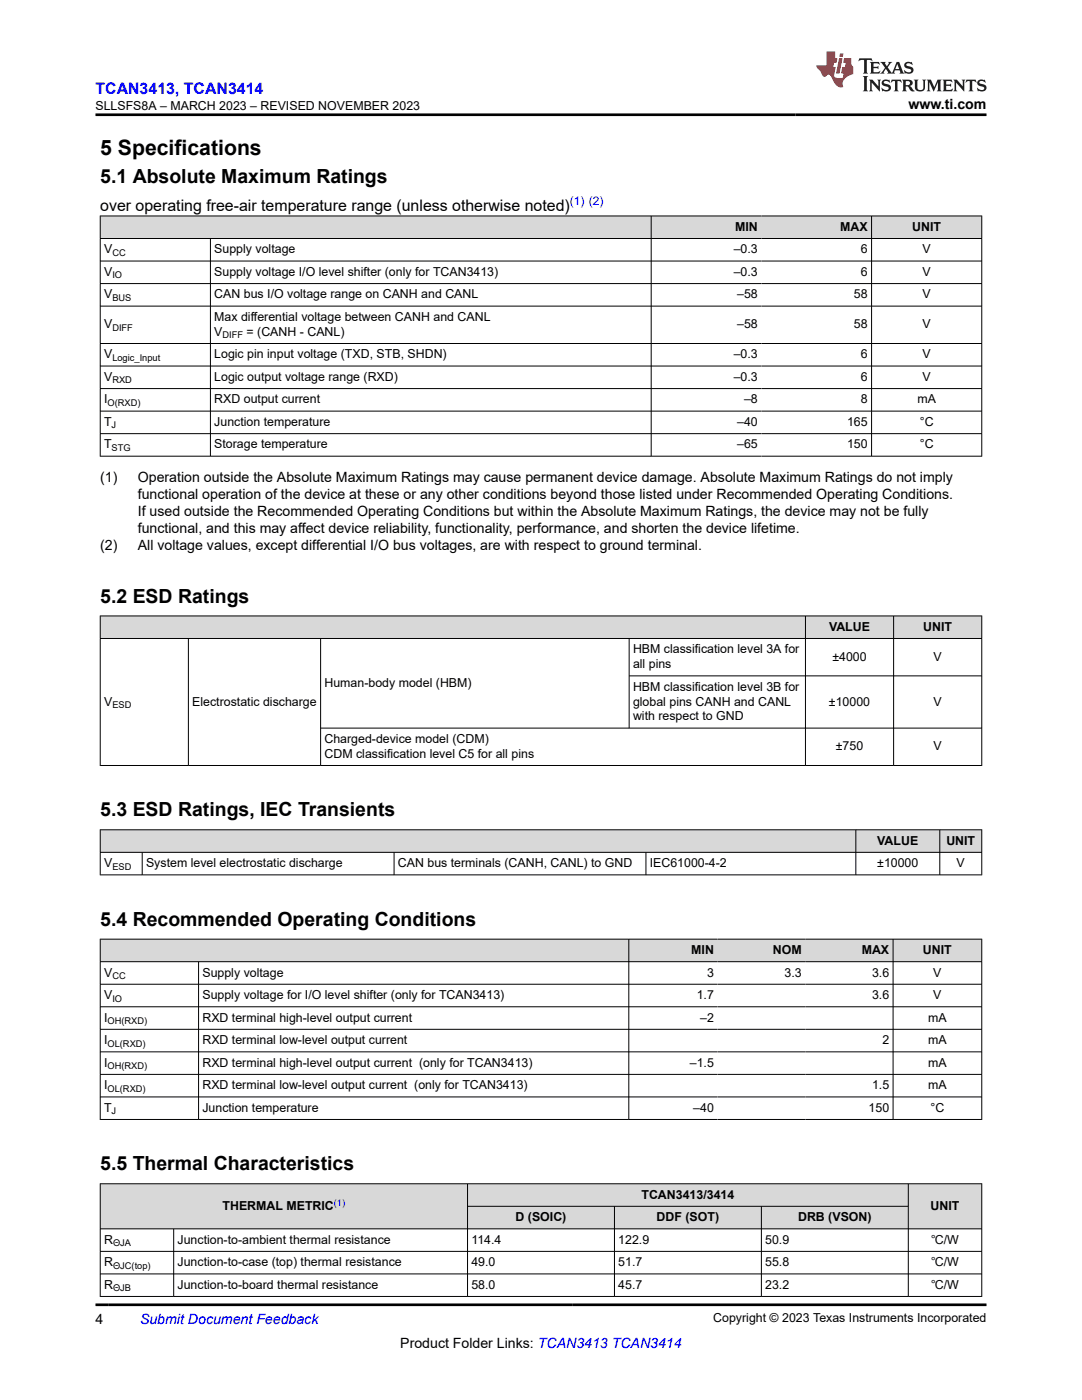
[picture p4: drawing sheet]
<svg xmlns="http://www.w3.org/2000/svg" width="216mm" height="279mm" viewBox="0 0 216 279" stroke-linecap="round" stroke-linejoin="round" font-family="sans-serif">
<defs><g id="words">
<text font-size="4.2" x="20" y="30.9">5 Specifications</text>
<g font-size="3.9">
<text x="20" y="36.6">5.1 Absolute Maximum Ratings</text>
<text x="20" y="120.2">5.2 ESD Ratings</text>
<text x="20" y="162.9">5.3 ESD Ratings, IEC Transients</text>
<text x="20" y="184.7">5.4 Recommended Operating Conditions</text>
<text x="20" y="233.6">5.5 Thermal Characteristics</text>
</g>
<text font-size="3.2" fill="#00f" x="19.1" y="18.7">TCAN3413, TCAN3414</text>
<text font-size="3.2" x="20" y="42">over operating free-air temperature range (unless otherwise noted)</text>
<g font-size="2.8">
<text x="181.3" y="21.8">www.ti.com</text>
<text x="20" y="96.2">(1)</text>
<text x="27.5" y="96.2">Operation outside the Absolute Maximum Ratings may cause permanent device damage. Absolute Maximum Ratings do not imply</text>
<text x="27.5" y="99.6">functional operation of the device at these or any other conditions beyond those listed under Recommended Operating Conditions.</text>
<text x="27.5" y="103">If used outside the Recommended Operating Conditions but within the Absolute Maximum Ratings, the device may not be fully</text>
<text x="27.5" y="106.4">functional, and this may affect device reliability, functionality, performance, and shorten the device lifetime.</text>
<text x="20" y="109.7">(2)</text>
<text x="27.5" y="109.7">All voltage values, except differential I/O bus voltages, are with respect to ground terminal.</text>
<text x="19.1" y="264.2">4</text>
<text x="79.9" y="269">Product Folder Links: TCAN3413 TCAN3414</text>
</g>
<text font-size="2.8" fill="#00f" x="27.9" y="264.2">Submit Document Feedback</text>
<g font-size="2.5">
<text x="19.1" y="21.9">SLLSFS8A – MARCH 2023 – REVISED NOVEMBER 2023</text>
<text x="146.7" y="46.1">MIN</text>
<text x="167.7" y="46.1">MAX</text>
<text x="182" y="46.1">UNIT</text>
<text x="20.8" y="50.6">V</text>
<text x="42.8" y="50.6">Supply voltage</text>
<text x="146.4" y="50.6">–0.3</text>
<text x="171.8" y="50.6">6</text>
<text x="184.1" y="50.6">V</text>
<text x="20.8" y="55.1">V</text>
<text x="20.8" y="59.6">V</text>
<text x="42.8" y="55.1">Supply voltage I/O level shifter (only for TCAN3413)</text>
<text x="42.8" y="59.6">CAN bus I/O voltage range on CANH and CANL</text>
<text x="146.4" y="55.1">–0.3</text>
<text x="147.1" y="59.6">–58</text>
<text x="170.4" y="59.6">58</text>
<text x="171.8" y="55.1">6</text>
<text x="184.1" y="55.1">V</text>
<text x="184.1" y="59.6">V</text>
<text x="20.8" y="65.5">V</text>
<text x="42.8" y="64.1">Max differential voltage between CANH and CANL</text>
<text x="147.1" y="65.5">–58</text>
<text x="170.4" y="65.5">58</text>
<text x="184.1" y="65.5">V</text>
<text x="20.8" y="71.5">V</text>
<text x="42.8" y="67">V</text>
<text x="42.8" y="71.5">Logic pin input voltage (TXD, STB, SHDN)</text>
<text x="49.2" y="67">= (CANH - CANL)</text>
<text x="146.4" y="71.5">–0.3</text>
<text x="171.8" y="71.5">6</text>
<text x="184.1" y="71.5">V</text>
<text x="20.8" y="76">V</text>
<text x="42.8" y="76">Logic output voltage range (RXD)</text>
<text x="146.4" y="76">–0.3</text>
<text x="171.8" y="76">6</text>
<text x="184.1" y="76">V</text>
<text x="20.8" y="80.5">I</text>
<text x="42.8" y="80.5">RXD output current</text>
<text x="148.5" y="80.5">–8</text>
<text x="171.8" y="80.5">8</text>
<text x="183.1" y="80.5">mA</text>
<text x="20.8" y="85">T</text>
<text x="20.8" y="89.5">T</text>
<text x="42.8" y="85">Junction temperature</text>
<text x="42.8" y="89.5">Storage temperature</text>
<text x="147.1" y="85">–40</text>
<text x="147.1" y="89.5">–65</text>
<text x="169" y="85">165</text>
<text x="169" y="89.5">150</text>
<text x="183.5" y="85">°C</text>
<text x="183.5" y="89.5">°C</text>
<text x="165.4" y="125.9">VALUE</text>
<text x="184.2" y="125.9">UNIT</text>
<text x="126.3" y="130.4">HBM classification level 3A for</text>
<text x="166.1" y="131.9">±4000</text>
<text x="186.3" y="131.9">V</text>
<text x="64.7" y="137.1">Human-body model (HBM)</text>
<text x="126.3" y="133.3">all pins</text>
<text x="126.3" y="137.8">HBM classification level 3B for</text>
<text x="20.8" y="140.8">V</text>
<text x="38.4" y="140.8">Electrostatic discharge</text>
<text x="126.3" y="140.8">global pins CANH and CANL</text>
<text x="126.3" y="143.8">with respect to GND</text>
<text x="165.4" y="140.8">±10000</text>
<text x="186.3" y="140.8">V</text>
<text x="64.7" y="148.3">Charged-device model (CDM)</text>
<text x="166.8" y="149.8">±750</text>
<text x="186.3" y="149.8">V</text>
<text x="64.7" y="151.2">CDM classification level C5 for all pins</text>
<text x="20.8" y="173.1">V</text>
<text x="29.1" y="173.1">System level electrostatic discharge</text>
<text x="79.4" y="173.1">CAN bus terminals (CANH, CANL) to GND</text>
<text x="129.7" y="173.1">IEC61000-4-2</text>
<text x="175" y="173.1">±10000</text>
<text x="175.1" y="168.6">VALUE</text>
<text x="188.8" y="168.6">UNIT</text>
<text x="190.9" y="173.1">V</text>
<text x="137.9" y="190.4">MIN</text>
<text x="154.2" y="190.4">NOM</text>
<text x="172" y="190.4">MAX</text>
<text x="184.2" y="190.4">UNIT</text>
<text x="20.8" y="194.9">V</text>
<text x="40.4" y="194.9">Supply voltage</text>
<text x="141.1" y="194.9">3</text>
<text x="156.5" y="194.9">3.3</text>
<text x="174" y="194.9">3.6</text>
<text x="186.2" y="194.9">V</text>
<text x="20.8" y="199.4">V</text>
<text x="20.8" y="203.9">I</text>
<text x="40.4" y="199.4">Supply voltage for I/O level shifter (only for TCAN3413)</text>
<text x="40.4" y="203.9">RXD terminal high-level output current</text>
<text x="139" y="199.4">1.7</text>
<text x="139.7" y="203.9">–2</text>
<text x="174" y="199.4">3.6</text>
<text x="185.2" y="203.9">mA</text>
<text x="186.2" y="199.4">V</text>
<text x="20.8" y="208.4">I</text>
<text x="40.4" y="208.4">RXD terminal low-level output current</text>
<text x="176.1" y="208.4">2</text>
<text x="185.2" y="208.4">mA</text>
<text x="20.8" y="212.9">I</text>
<text x="40.4" y="212.9">RXD terminal high-level output current (only for TCAN3413)</text>
<text x="137.7" y="212.9">–1.5</text>
<text x="185.2" y="212.9">mA</text>
<text x="20.8" y="217.4">I</text>
<text x="20.8" y="221.9">T</text>
<text x="40.4" y="217.4">RXD terminal low-level output current (only for TCAN3413)</text>
<text x="40.4" y="221.9">Junction temperature</text>
<text x="138.3" y="221.9">–40</text>
<text x="173.3" y="221.9">150</text>
<text x="174" y="217.4">1.5</text>
<text x="185.2" y="217.4">mA</text>
<text x="185.7" y="221.9">°C</text>
<text x="128" y="239.2">TCAN3413/3414</text>
<text x="44.4" y="241.5">THERMAL METRIC</text>
<text x="102.9" y="243.7">D (SOIC)</text>
<text x="131" y="243.7">DDF (SOT)</text>
<text x="159.2" y="243.7">DRB (VSON)</text>
<text x="185.7" y="241.5">UNIT</text>
<text x="20.8" y="248.2">R</text>
<text x="35.4" y="248.2">Junction-to-ambient thermal resistance</text>
<text x="94.1" y="248.2">114.4</text>
<text x="123.4" y="248.2">122.9</text>
<text x="152.7" y="248.2">50.9</text>
<text x="185.8" y="248.2">℃/W</text>
<text x="20.8" y="252.7">R</text>
<text x="20.8" y="257.2">R</text>
<text x="35.4" y="252.7">Junction-to-case (top) thermal resistance</text>
<text x="35.4" y="257.2">Junction-to-board thermal resistance</text>
<text x="94.1" y="252.7">49.0</text>
<text x="94.1" y="257.2">58.0</text>
<text x="123.4" y="252.7">51.7</text>
<text x="123.4" y="257.2">45.7</text>
<text x="152.7" y="252.7">55.8</text>
<text x="152.7" y="257.2">23.2</text>
<text x="185.8" y="252.7">℃/W</text>
<text x="185.8" y="257.2">℃/W</text>
<text x="142.3" y="263.9">Copyright © 2023 Texas Instruments Incorporated</text>
</g>
<text font-size="2.4" fill="#00f" x="113.7" y="41">(1) (2)</text>
<g font-size="1.9">
<text x="22.4" y="51.1">CC</text>
<text x="22.4" y="55.6">IO</text>
<text x="22.4" y="60">BUS</text>
<text x="22.4" y="66">DIFF</text>
<text x="44.4" y="67.5">DIFF</text>
<text x="22.4" y="72">Logic_Input</text>
<text x="22.4" y="76.5">RXD</text>
<text x="21.5" y="81">O(RXD)</text>
<text x="22.3" y="85.5">J</text>
<text x="22.3" y="90">STG</text>
<text x="22.4" y="141.3">ESD</text>
<text x="22.4" y="173.6">ESD</text>
<text x="22.4" y="195.4">CC</text>
<text x="22.4" y="199.9">IO</text>
<text x="21.5" y="204.4">OH(RXD)</text>
<text x="21.5" y="208.9">OL(RXD)</text>
<text x="21.5" y="213.4">OH(RXD)</text>
<text x="21.5" y="217.9">OL(RXD)</text>
<text x="22.3" y="222.4">J</text>
<text x="22.6" y="248.7">ΘJA</text>
<text x="22.6" y="253.2">ΘJC(top)</text>
<text x="22.6" y="257.7">ΘJB</text>
</g>
<text font-size="1.9" fill="#00f" x="66.6" y="240.6">(1)</text>
</g></defs>
<g fill="#d8d8d8">
<path d="M20 43.1h175.9v4.5h-175.9z" fill-rule="evenodd"/>
<path d="M20.1 43.2h109.8v4.3h-109.8z" fill-rule="evenodd"/>
<path d="M130 43.2h21.9v4.3h-21.9z" fill-rule="evenodd"/>
<path d="M151.9 43.2h22v4.3h-22z" fill-rule="evenodd"/>
<path d="M174 43.2h21.8v4.3h-21.8z" fill-rule="evenodd"/>
</g>
<g fill="none" stroke="#000" stroke-width=".2">
<path d="M19.9 43.1h176.1M19.9 47.6h176.1M19.9 52.1h176.1M19.9 56.6h176.1M20 43v48.1M42 47.6v43.5M129.9 43v48.1M173.9 43v48.1M195.9 43v48.1M19.9 61.1h176.1M19.9 68.6h176.1M19.9 73.1h176.1"/>
<path d="M19.9 77.5h176.1M19.9 82h176.1M19.9 86.5h176.1M19.9 91h176.1"/>
</g>
<g fill="#d8d8d8">
<path d="M20 122.9h175.9v4.5h-175.9z" fill-rule="evenodd"/>
<path d="M20.1 123h140.6v4.4h-140.6z" fill-rule="evenodd"/>
<path d="M160.8 123h17.4v4.4h-17.4z" fill-rule="evenodd"/>
<path d="M178.4 123h17.4v4.4h-17.4z" fill-rule="evenodd"/>
</g>
<path d="M19.9 122.9h176.1M19.9 127.4h176.1M20 122.9v29.9M37.6 127.4v25.4M64 127.4v25.4M125.5 127.4v18M125.5 134.9h70.5M160.7 122.9v29.9M178.3 122.9v29.9M195.9 122.9v29.9M19.9 152.8h176.1M196 145.3h-132" fill="none" stroke="#000" stroke-width=".2"/>
<g fill="#d8d8d8">
<path d="M20 165.6h175.9v4.5h-175.9z" fill-rule="evenodd"/>
<path d="M20.1 165.7h150.6v4.3h-150.6z" fill-rule="evenodd"/>
<path d="M170.8 165.7h16.7v4.3h-16.7z" fill-rule="evenodd"/>
<path d="M187.6 165.7h8.2v4.3h-8.2z" fill-rule="evenodd"/>
</g>
<path d="M19.9 165.6h176.1M19.9 170.1h176.1M19.9 174.6h176.1M20 165.5v9.2M28.4 170.1v4.6M78.6 170.1v4.6M128.9 170.1v4.6M170.8 165.5v9.2M187.5 165.5v9.2M195.9 165.5v9.2" fill="none" stroke="#000" stroke-width=".2"/>
<g fill="#d8d8d8">
<path d="M20 187.4h175.9v4.5h-175.9z" fill-rule="evenodd"/>
<path d="M20.1 187.5h105.3v4.4h-105.3z" fill-rule="evenodd"/>
<path d="M125.5 187.5h17.7v4.4h-17.7z" fill-rule="evenodd"/>
<path d="M143.2 187.5h17.5v4.4h-17.5z" fill-rule="evenodd"/>
<path d="M160.7 187.5h17.4v4.4h-17.4z" fill-rule="evenodd"/>
<path d="M178.3 187.5h17.5v4.4h-17.5z" fill-rule="evenodd"/>
</g>
<g fill="none" stroke="#000" stroke-width=".2">
<path d="M19.9 187.4h176.1M19.9 191.9h176.1M19.9 196.4h176.1M20 187.4v36.1M39.6 191.9v31.6M125.5 187.4v36.1M178.2 187.4v36.1M195.9 187.4v36.1M19.9 200.9h176.1M19.9 205.4h176.1M19.9 209.9h176.1M19.9 214.4h176.1"/>
<path d="M19.9 218.9h176.1M19.9 223.4h176.1"/>
</g>
<g fill="#d8d8d8">
<path d="M20 236.2h175.9v4.5h-175.9z" fill-rule="evenodd"/>
<path d="M20.1 236.3h73.1v8.9h-73.1z" fill-rule="evenodd"/>
<path d="M93.4 236.3h87.8v4.4h-87.8z" fill-rule="evenodd"/>
<path d="M181.3 236.3h14.5v8.9h-14.5z" fill-rule="evenodd"/>
<path d="M93.4 240.8h29.1v4.4h-29.1z" fill-rule="evenodd"/>
<path d="M122.7 240.8h29.2v4.4h-29.2z" fill-rule="evenodd"/>
<path d="M152 240.8h29.2v4.4h-29.2z" fill-rule="evenodd"/>
</g>
<g fill="none" stroke="#000" stroke-width=".2">
<path d="M19.9 236.2h176.1M20 236.2v22.6M93.3 236.2v22.6M181.2 236.2v22.6M195.9 236.2v22.6M19.9 245.2h176.1M19.9 249.7h176.1M19.9 254.2h176.1M19.9 258.7h176.1M34.7 245.2v13.6M93.3 240.7h88M122.6 240.7v18.1"/>
<path d="M151.9 240.7v18.1"/>
</g>
<path d="M171.5 11.6l-.2 .6 .5-.2h.6v.1v2.2l-.2 .4h1l-.2-.4v-2.2v-.1h.5l.6 .2-.2-.6zM173.6 12.4l.2 .3v1.6l-.2 .4h1.9l.1-.6a1.08 1.08 0 0 1-1.3 .2v-.7h.6l.4 .2v-.7l-.4 .2h-.6v-.5l.2-.2a1 1 0 0 1 1 .3l-.1-.5zM175.7 12.4l.9 1.1-1 1.2h.9l-.2-.2 .5-.8 .4 .8-.2 .2h1.6l-.2-.2 .2-.5h.9l.1 .5-.1 .2h.9l-.2-.4-.8-1.9h-.5l-.9 2.1-.9-1.1 .9-1h-.8l.2 .2-.4 .6-.4-.6 .2-.2zM179 12.8l.4 1h-.7zM180.7 12.5a.65 .65 0 0 0-.2 .7 .65 .65 0 0 0 .6 .5l.6 .1 .1 .3a.79 .79 0 0 1-.7 .4 .79 .79 0 0 1-.7-.5l.1 .7 .2-.1a.93 .93 0 0 0 1.1 0 .93 .93 0 0 0 .4-.9 1.46 1.46 0 0 0-1.2-.6l-.1-.3a1.09 1.09 0 0 1 1.2 .2l-.2-.6-.1 .1-.5-.2zM172.2 15.2l.2 .4v2.2l-.2 .4h1l-.2-.4v-2.2l.2-.4zM173.4 15.9l.2 .4v1.5l-.2 .4h.8l-.3-.4 .1-1.3 1.6 1.8v-2l.2-.4h-.7l.1 .2 .1 1.1-1.2-1.3zM176.2 16a.65 .65 0 0 0-.2 .8 .65 .65 0 0 0 .6 .4l.6 .2 .1 .2a.79 .79 0 0 1-.7 .4 .79 .79 0 0 1-.7-.5l.1 .7 .2-.1a.93 .93 0 0 0 1.1 .1 .93 .93 0 0 0 .4-1 1.46 1.46 0 0 0-1.2-.5l-.1-.4a1.09 1.09 0 0 1 1.2 .2l-.1-.6-.2 .1-.5-.1zM177.9 15.9l-.1 .6a.63 .63 0 0 1 .8-.3v1.6l-.3 .4h1l-.2-.4v-1.6a.66 .66 0 0 1 .8 .3l-.1-.6zM180 15.9l.2 .4v1.5l-.2 .4h1l-.2-.2-.1-.7h.5l.1 .2a.79 .79 0 0 0 1.2 .6l-1-.9a.61 .61 0 0 0 .6-.6 .61 .61 0 0 0-.5-.7zM180.8 16.2h.1a.47 .47 0 0 1 .5 .1 .47 .47 0 0 1 .1 .5l-.1 .1-.7 .1zM182.3 15.9l.2 .2a2.27 2.27 0 0 0 .4 2 1.04 1.04 0 0 0 1.7-.7v-1.3l.2-.2h-.8l.2 .4v1.1a.6 .6 0 0 1-.6 .6 .6 .6 0 0 1-.6-.6v-1.1l.3-.4zM184.9 15.9l.2 .4v1.5l-.2 .4h.8l-.3-.4v-1.4l.9 1.9 .9-1.9v1.4l-.3 .4h1l-.2-.4v-1.5l.2-.4h-.8l-.7 1.5-.6-1.5zM188.1 15.9l.2 .4v1.5l-.2 .4h1.9l.1-.6a1.09 1.09 0 0 1-1.3 .2v-.7h.6l.4 .2v-.6l-.4 .2h-.6v-.6l.2-.1a1.01 1.01 0 0 1 1 .3l-.1-.6zM190.2 15.9l.3 .4v1.5l-.3 .4h.8l-.2-.4v-1.3l1.6 1.8v-2l.2-.4h-.7l.2 .2v1.1l-1.2-1.3zM192.8 15.9l-.1 .6a.63 .63 0 0 1 .8-.3v1.6l-.3 .4h1l-.2-.4v-1.6a.66 .66 0 0 1 .8 .3l-.1-.6zM195.2 16a.65 .65 0 0 0-.2 .8 .65 .65 0 0 0 .6 .4l.6 .2 .2 .2a.79 .79 0 0 1-.7 .4 .79 .79 0 0 1-.7-.5l.1 .7 .2-.1a.93 .93 0 0 0 1 .1 .93 .93 0 0 0 .5-1 1.46 1.46 0 0 0-1.3-.5v-.4a1.09 1.09 0 0 1 1.2 .2l-.2-.6-.2 .1-.5-.1z" fill="#231f20"/>
<path d="M164.9 10.3v2.7h-2l.1 .4 .8 1a.95 .95 0 0 0 1 .9 .59 .59 0 0 1 .5-.4 .59 .59 0 0 1 .5 .3l.4 .8a1.59 1.59 0 0 0 2.1 1.4 1.61 1.61 0 0 1 1-2.3l1-.3-.1-1.5a1.59 1.59 0 0 1-.3-1.7h-1.5l-.2 .9h.6l-.2 .9h-.5l-.2 .9v.3l.4 .1-.1 .9h-.7a.73 .73 0 0 1-1-.7l.3-1.5h-.5l.1-.9h.5l.2-.9h-.5v-1.3zM167.4 11.6l-.6 3.1h.7l.6-3.1zM167.6 10.7l-.1 .6h.7l.1-.6z" fill="#ed1c24"/>
<path d="M19.1 22.9h177.8M19.1 260.4h177.8" fill="none" stroke="#000" stroke-width=".53"/>
<use href="#words"/>
</svg>
